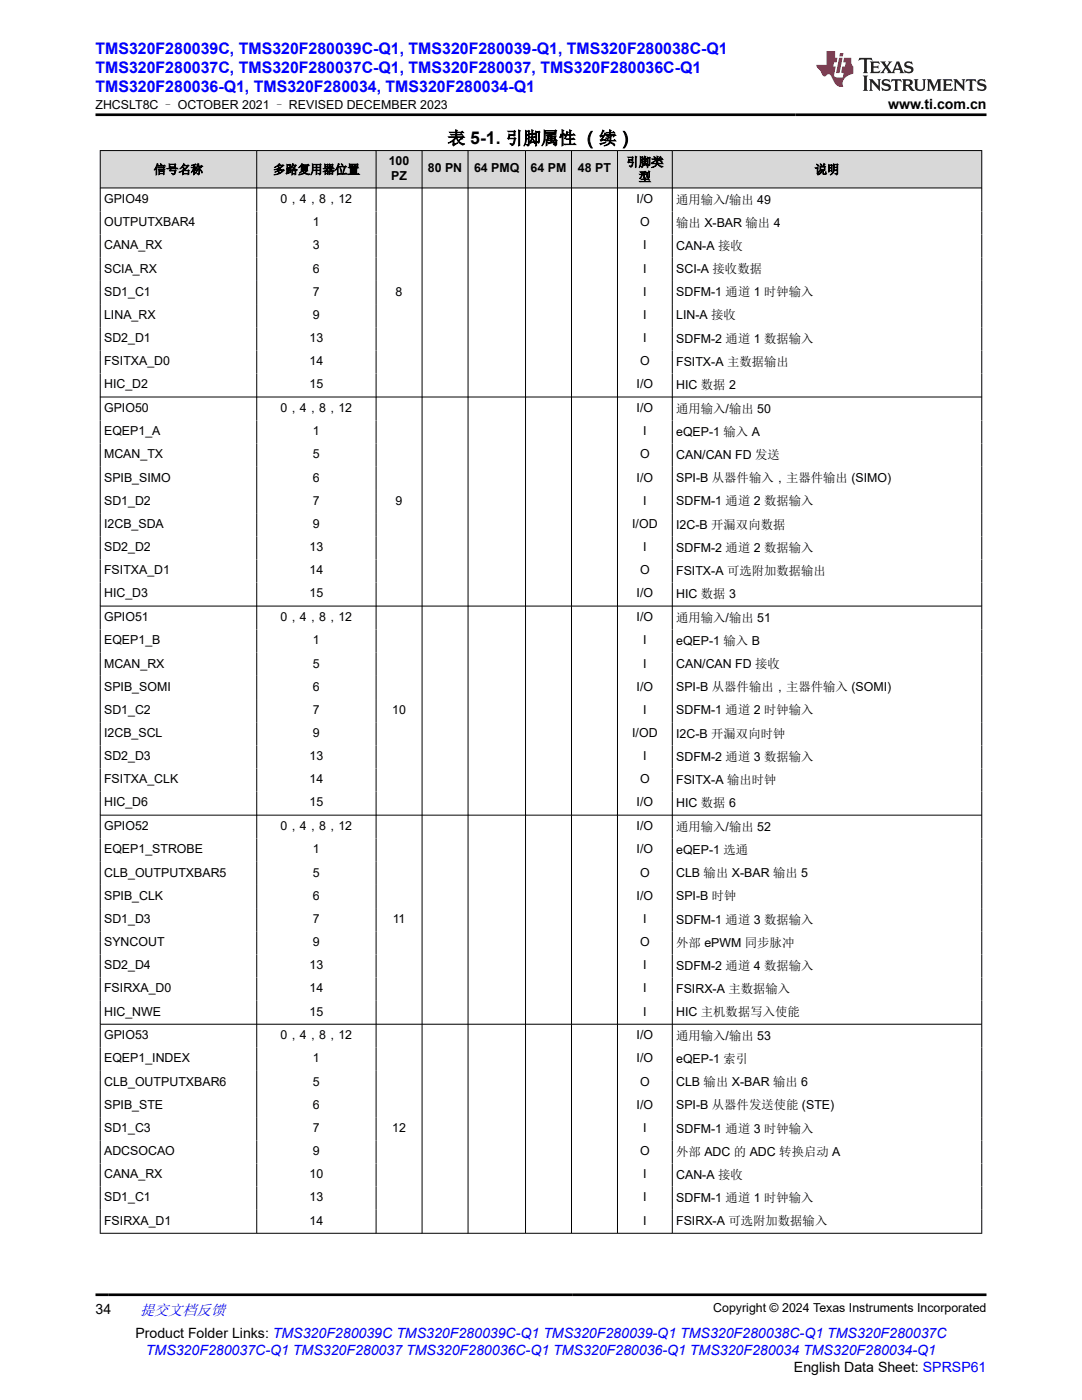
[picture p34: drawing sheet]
<svg xmlns="http://www.w3.org/2000/svg" width="216mm" height="279mm" viewBox="0 0 216 279" stroke-linecap="round" stroke-linejoin="round" font-family="sans-serif">
<defs><g id="words">
<text font-size="3.5" x="89.3" y="28.8">表 5-1. 引脚属性 （续）</text>
<g font-size="3.2" fill="#00f">
<text x="19.1" y="10.7">TMS320F280039C, TMS320F280039C-Q1, TMS320F280039-Q1, TMS320F280038C-Q1</text>
<text x="19.1" y="14.5">TMS320F280037C, TMS320F280037C-Q1, TMS320F280037, TMS320F280036C-Q1</text>
<text x="19.1" y="18.3">TMS320F280036-Q1, TMS320F280034, TMS320F280034-Q1</text>
</g>
<text font-size="3" fill="#00f" x="27.9" y="262.4">提交文档反馈</text>
<g font-size="2.8">
<text x="177.2" y="21.7">www.ti.com.cn</text>
<text x="19.1" y="262.1">34</text>
<text x="27" y="266.9">Product Folder Links: TMS320F280039C TMS320F280039C-Q1 TMS320F280039-Q1 TMS320F280038C-Q1 TMS320F280037C</text>
<text x="158.4" y="273.7">English Data Sheet: SPRSP61</text>
</g>
<text font-size="2.8" fill="#00f" x="29.1" y="270.3">TMS320F280037C-Q1 TMS320F280037 TMS320F280036C-Q1 TMS320F280036-Q1 TMS320F280034 TMS320F280034-Q1</text>
<g font-size="2.5">
<text x="19.1" y="21.8">ZHCSLT8C – OCTOBER 2021 – REVISED DECEMBER 2023</text>
<text x="30.7" y="34.7">信号名称</text>
<text x="54.5" y="34.7">多路复用器位置</text>
<text x="77.6" y="32.9">100</text>
<text x="78.1" y="35.9">PZ</text>
<text x="85.4" y="34.4">80 PN</text>
<text x="94.6" y="34.4">64 PMQ</text>
<text x="105.9" y="34.4">64 PM</text>
<text x="115.3" y="34.4">48 PT</text>
<text x="125" y="33.2">引脚类</text>
<text x="162.6" y="34.7">说明</text>
<text x="20.8" y="40.5">GPIO49</text>
<text x="56" y="40.5">0，4，8，12</text>
<text x="127" y="40.5">I/O</text>
<text x="127.4" y="36.1">型</text>
<text x="134.9" y="40.6">通用输入/输出 49</text>
<text x="20.8" y="45.1">OUTPUTXBAR4</text>
<text x="62.4" y="45.1">1</text>
<text x="127.7" y="45.1">O</text>
<text x="134.9" y="45.3">输出 X-BAR 输出 4</text>
<text x="20.8" y="49.8">CANA_RX</text>
<text x="62.4" y="49.8">3</text>
<text x="128.3" y="49.8">I</text>
<text x="134.9" y="49.9">CAN-A 接收</text>
<text x="20.8" y="54.4">SCIA_RX</text>
<text x="20.8" y="59">SD1_C1</text>
<text x="62.4" y="54.4">6</text>
<text x="62.4" y="59">7</text>
<text x="78.9" y="59">8</text>
<text x="128.3" y="54.4">I</text>
<text x="128.3" y="59">I</text>
<text x="134.9" y="54.5">SCI-A 接收数据</text>
<text x="134.9" y="59.1">SDFM-1 通道 1 时钟输入</text>
<text x="20.8" y="63.6">LINA_RX</text>
<text x="62.4" y="63.6">9</text>
<text x="128.3" y="63.6">I</text>
<text x="134.9" y="63.8">LIN-A 接收</text>
<text x="20.8" y="68.3">SD2_D1</text>
<text x="61.8" y="68.3">13</text>
<text x="128.3" y="68.3">I</text>
<text x="134.9" y="68.4">SDFM-2 通道 1 数据输入</text>
<text x="20.8" y="72.9">FSITXA_D0</text>
<text x="20.8" y="77.5">HIC_D2</text>
<text x="61.8" y="72.9">14</text>
<text x="61.8" y="77.5">15</text>
<text x="127" y="77.5">I/O</text>
<text x="127.7" y="72.9">O</text>
<text x="134.9" y="73">FSITX-A 主数据输出</text>
<text x="134.9" y="77.6">HIC 数据 2</text>
<text x="20.8" y="82.2">GPIO50</text>
<text x="56" y="82.2">0，4，8，12</text>
<text x="127" y="82.2">I/O</text>
<text x="134.9" y="82.4">通用输入/输出 50</text>
<text x="20.8" y="86.9">EQEP1_A</text>
<text x="62.4" y="86.9">1</text>
<text x="128.3" y="86.9">I</text>
<text x="134.9" y="87">eQEP-1 输入 A</text>
<text x="20.8" y="91.5">MCAN_TX</text>
<text x="62.4" y="91.5">5</text>
<text x="127.7" y="91.5">O</text>
<text x="134.9" y="91.6">CAN/CAN FD 发送</text>
<text x="20.8" y="96.1">SPIB_SIMO</text>
<text x="20.8" y="100.7">SD1_D2</text>
<text x="62.4" y="96.1">6</text>
<text x="62.4" y="100.7">7</text>
<text x="78.9" y="100.7">9</text>
<text x="127" y="96.1">I/O</text>
<text x="128.3" y="100.7">I</text>
<text x="134.9" y="96.2">SPI-B 从器件输入，主器件输出 (SIMO)</text>
<text x="134.9" y="100.9">SDFM-1 通道 2 数据输入</text>
<text x="20.8" y="105.4">I2CB_SDA</text>
<text x="62.4" y="105.4">9</text>
<text x="126.1" y="105.4">I/OD</text>
<text x="134.9" y="105.5">I2C-B 开漏双向数据</text>
<text x="20.8" y="110">SD2_D2</text>
<text x="61.8" y="110">13</text>
<text x="128.3" y="110">I</text>
<text x="134.9" y="110.1">SDFM-2 通道 2 数据输入</text>
<text x="20.8" y="114.6">FSITXA_D1</text>
<text x="20.8" y="119.2">HIC_D3</text>
<text x="61.8" y="114.6">14</text>
<text x="61.8" y="119.2">15</text>
<text x="127" y="119.2">I/O</text>
<text x="127.7" y="114.6">O</text>
<text x="134.9" y="114.7">FSITX-A 可选附加数据输出</text>
<text x="134.9" y="119.3">HIC 数据 3</text>
<text x="20.8" y="124">GPIO51</text>
<text x="56" y="124">0，4，8，12</text>
<text x="127" y="124">I/O</text>
<text x="134.9" y="124.1">通用输入/输出 51</text>
<text x="20.8" y="128.6">EQEP1_B</text>
<text x="62.4" y="128.6">1</text>
<text x="128.3" y="128.6">I</text>
<text x="134.9" y="128.7">eQEP-1 输入 B</text>
<text x="20.8" y="133.2">MCAN_RX</text>
<text x="20.8" y="137.8">SPIB_SOMI</text>
<text x="62.4" y="133.2">5</text>
<text x="62.4" y="137.8">6</text>
<text x="127" y="137.8">I/O</text>
<text x="128.3" y="133.2">I</text>
<text x="134.9" y="133.3">CAN/CAN FD 接收</text>
<text x="134.9" y="138">SPI-B 从器件输出，主器件输入 (SOMI)</text>
<text x="20.8" y="142.5">SD1_C2</text>
<text x="62.4" y="142.5">7</text>
<text x="78.3" y="142.5">10</text>
<text x="128.3" y="142.5">I</text>
<text x="134.9" y="142.6">SDFM-1 通道 2 时钟输入</text>
<text x="20.8" y="147.1">I2CB_SCL</text>
<text x="62.4" y="147.1">9</text>
<text x="126.1" y="147.1">I/OD</text>
<text x="134.9" y="147.2">I2C-B 开漏双向时钟</text>
<text x="20.8" y="151.7">SD2_D3</text>
<text x="61.8" y="151.7">13</text>
<text x="128.3" y="151.7">I</text>
<text x="134.9" y="151.8">SDFM-2 通道 3 数据输入</text>
<text x="20.8" y="156.3">FSITXA_CLK</text>
<text x="20.8" y="160.9">HIC_D6</text>
<text x="61.8" y="156.3">14</text>
<text x="61.8" y="160.9">15</text>
<text x="127" y="160.9">I/O</text>
<text x="127.7" y="156.3">O</text>
<text x="134.9" y="156.4">FSITX-A 输出时钟</text>
<text x="134.9" y="161.1">HIC 数据 6</text>
<text x="20.8" y="165.7">GPIO52</text>
<text x="56" y="165.7">0，4，8，12</text>
<text x="127" y="165.7">I/O</text>
<text x="134.9" y="165.8">通用输入/输出 52</text>
<text x="20.8" y="170.3">EQEP1_STROBE</text>
<text x="62.4" y="170.3">1</text>
<text x="127" y="170.3">I/O</text>
<text x="134.9" y="170.4">eQEP-1 选通</text>
<text x="20.8" y="174.9">CLB_OUTPUTXBAR5</text>
<text x="20.8" y="179.6">SPIB_CLK</text>
<text x="62.4" y="174.9">5</text>
<text x="62.4" y="179.6">6</text>
<text x="127" y="179.6">I/O</text>
<text x="127.7" y="174.9">O</text>
<text x="134.9" y="175.1">CLB 输出 X-BAR 输出 5</text>
<text x="134.9" y="179.7">SPI-B 时钟</text>
<text x="20.8" y="184.2">SD1_D3</text>
<text x="62.4" y="184.2">7</text>
<text x="78.4" y="184.2">11</text>
<text x="128.3" y="184.2">I</text>
<text x="134.9" y="184.3">SDFM-1 通道 3 数据输入</text>
<text x="20.8" y="188.8">SYNCOUT</text>
<text x="62.4" y="188.8">9</text>
<text x="127.7" y="188.8">O</text>
<text x="134.9" y="188.9">外部 ePWM 同步脉冲</text>
<text x="20.8" y="193.4">SD2_D4</text>
<text x="61.8" y="193.4">13</text>
<text x="128.3" y="193.4">I</text>
<text x="134.9" y="193.6">SDFM-2 通道 4 数据输入</text>
<text x="20.8" y="198">FSIRXA_D0</text>
<text x="20.8" y="202.7">HIC_NWE</text>
<text x="61.8" y="198">14</text>
<text x="61.8" y="202.7">15</text>
<text x="128.3" y="198">I</text>
<text x="128.3" y="202.7">I</text>
<text x="134.9" y="198.2">FSIRX-A 主数据输入</text>
<text x="134.9" y="202.8">HIC 主机数据写入使能</text>
<text x="20.8" y="207.4">GPIO53</text>
<text x="56" y="207.4">0，4，8，12</text>
<text x="127" y="207.4">I/O</text>
<text x="134.9" y="207.5">通用输入/输出 53</text>
<text x="20.8" y="212">EQEP1_INDEX</text>
<text x="62.4" y="212">1</text>
<text x="127" y="212">I/O</text>
<text x="134.9" y="212.2">eQEP-1 索引</text>
<text x="20.8" y="216.7">CLB_OUTPUTXBAR6</text>
<text x="20.8" y="221.3">SPIB_STE</text>
<text x="62.4" y="216.7">5</text>
<text x="62.4" y="221.3">6</text>
<text x="127" y="221.3">I/O</text>
<text x="127.7" y="216.7">O</text>
<text x="134.9" y="216.8">CLB 输出 X-BAR 输出 6</text>
<text x="134.9" y="221.4">SPI-B 从器件发送使能 (STE)</text>
<text x="20.8" y="225.9">SD1_C3</text>
<text x="62.4" y="225.9">7</text>
<text x="78.3" y="225.9">12</text>
<text x="128.3" y="225.9">I</text>
<text x="134.9" y="226">SDFM-1 通道 3 时钟输入</text>
<text x="20.8" y="230.5">ADCSOCAO</text>
<text x="62.4" y="230.5">9</text>
<text x="127.7" y="230.5">O</text>
<text x="134.9" y="230.7">外部 ADC 的 ADC 转换启动 A</text>
<text x="20.8" y="235.2">CANA_RX</text>
<text x="20.8" y="239.8">SD1_C1</text>
<text x="61.8" y="235.2">10</text>
<text x="61.8" y="239.8">13</text>
<text x="128.3" y="235.2">I</text>
<text x="128.3" y="239.8">I</text>
<text x="134.9" y="235.3">CAN-A 接收</text>
<text x="134.9" y="239.9">SDFM-1 通道 1 时钟输入</text>
<text x="20.8" y="244.4">FSIRXA_D1</text>
<text x="61.8" y="244.4">14</text>
<text x="128.3" y="244.4">I</text>
<text x="134.9" y="244.5">FSIRX-A 可选附加数据输入</text>
<text x="142.3" y="261.8">Copyright © 2024 Texas Instruments Incorporated</text>
</g>
</g></defs>
<g fill="#d8d8d8">
<path d="M20 30h175.9v7.5h-175.9z" fill-rule="evenodd"/>
<path d="M20.1 30.1h31.1v7.3h-31.1z" fill-rule="evenodd"/>
<path d="M51.3 30.1h23.7v7.3h-23.7z" fill-rule="evenodd"/>
<path d="M75.1 30.1h9.1v7.3h-9.1z" fill-rule="evenodd"/>
<path d="M84.3 30.1h9v7.3h-9z" fill-rule="evenodd"/>
<path d="M93.5 30.1h11.3v7.3h-11.3z" fill-rule="evenodd"/>
<path d="M104.9 30.1h9.1v7.3h-9.1z" fill-rule="evenodd"/>
<path d="M114.1 30.1h9v7.3h-9z" fill-rule="evenodd"/>
<path d="M123.3 30.1h10.8v7.3h-10.8z" fill-rule="evenodd"/>
<path d="M134.2 30.1h61.6v7.3h-61.6z" fill-rule="evenodd"/>
</g>
<g fill="none" stroke="#000" stroke-width=".2">
<path d="M19.9 30h176.1M19.9 37.5h176.1M20 30v216.2M51.2 30v216.2M75 30v216.2M84.2 30v216.2M93.4 30v216.2M104.9 30v216.2M114 30v216.2M123.2 30v216.2M134.1 30v216.2M195.9 30v216.2"/>
<path d="M19.9 79.2h176.1M19.9 121h176.1M19.9 162.7h176.1M19.9 204.4h176.1M19.9 246.1h176.1"/>
</g>
<path d="M171.5 11.6l-.2 .5 .5-.2h.6v.1v2.2l-.2 .4h1l-.2-.4v-2.2v-.1h.5l.6 .2-.2-.5zM173.6 12.3l.2 .4v1.5l-.2 .4h1.9l.1-.6a1.08 1.08 0 0 1-1.3 .2v-.7h.6l.4 .2v-.7l-.4 .2h-.6v-.5l.2-.2a1 1 0 0 1 1 .3l-.1-.5zM175.7 12.3l.9 1.1-1 1.2h.9l-.2-.2 .5-.8 .4 .8-.2 .2h1.6l-.2-.2 .2-.5h.9l.1 .5-.1 .2h.9l-.2-.3-.8-2h-.5l-.9 2.2-.9-1.1 .9-1.1h-.8l.2 .2-.4 .6-.4-.6 .2-.2zM179 12.7l.4 1h-.7zM180.7 12.4a.65 .65 0 0 0-.2 .7 .65 .65 0 0 0 .6 .5l.6 .1 .1 .3a.79 .79 0 0 1-.7 .4 .79 .79 0 0 1-.7-.5l.1 .7 .2-.1a.93 .93 0 0 0 1.1 .1 .93 .93 0 0 0 .4-1 1.46 1.46 0 0 0-1.2-.6l-.1-.3a1.09 1.09 0 0 1 1.2 .2l-.2-.6-.1 .1-.5-.2zM172.2 15.1l.2 .4v2.2l-.2 .4h1l-.2-.4v-2.2l.2-.4zM173.4 15.8l.2 .4v1.5l-.2 .4h.8l-.3-.4 .1-1.3 1.6 1.8v-2l.2-.4h-.7l.1 .2 .1 1.1-1.2-1.3zM176.2 15.9a.65 .65 0 0 0-.2 .8 .65 .65 0 0 0 .6 .4l.6 .2 .1 .2a.79 .79 0 0 1-.7 .4 .79 .79 0 0 1-.7-.5l.1 .7 .2-.1a.93 .93 0 0 0 1.1 .1 .93 .93 0 0 0 .4-.9 1.46 1.46 0 0 0-1.2-.6l-.1-.4a1.09 1.09 0 0 1 1.2 .2l-.1-.6-.2 .1-.5-.1zM177.9 15.8l-.1 .6a.63 .63 0 0 1 .8-.3v1.6l-.3 .4h1l-.2-.4v-1.6a.66 .66 0 0 1 .8 .3l-.1-.6zM180 15.8l.2 .4v1.5l-.2 .4h1l-.2-.2-.1-.7h.5l.1 .2a.79 .79 0 0 0 1.2 .6l-1-.9a.61 .61 0 0 0 .6-.6 .61 .61 0 0 0-.5-.7zM180.8 16.1h.1a.47 .47 0 0 1 .5 .1 .47 .47 0 0 1 .1 .5l-.1 .1-.7 .1zM182.3 15.8l.2 .2a2.27 2.27 0 0 0 .4 2 1.04 1.04 0 0 0 1.7-.7v-1.3l.2-.2h-.8l.2 .4v1.1a.6 .6 0 0 1-.6 .6 .6 .6 0 0 1-.6-.6v-1.1l.3-.4zM184.9 15.8l.2 .4v1.5l-.2 .4h.8l-.3-.4v-1.4l.9 1.9 .9-1.9v1.4l-.3 .4h1l-.2-.4v-1.5l.2-.4h-.8l-.7 1.5-.6-1.5zM188.1 15.8l.2 .4v1.5l-.2 .4h1.9l.1-.6a1.09 1.09 0 0 1-1.3 .2v-.7h.6l.4 .2v-.6l-.4 .2h-.6v-.6l.2-.1a1.01 1.01 0 0 1 1 .3l-.1-.6zM190.2 15.8l.3 .4v1.5l-.3 .4h.8l-.2-.4v-1.3l1.6 1.8v-2l.2-.4h-.7l.2 .2v1.1l-1.2-1.3zM192.8 15.8l-.1 .6a.63 .63 0 0 1 .8-.3v1.6l-.3 .4h1l-.2-.4v-1.6a.66 .66 0 0 1 .8 .3l-.1-.6zM195.2 15.9a.65 .65 0 0 0-.2 .8 .65 .65 0 0 0 .6 .4l.6 .2 .2 .2a.79 .79 0 0 1-.7 .4 .79 .79 0 0 1-.7-.5l.1 .7 .2-.1a.93 .93 0 0 0 1 .1 .93 .93 0 0 0 .5-.9 1.46 1.46 0 0 0-1.3-.6v-.4a1.09 1.09 0 0 1 1.2 .2l-.2-.6-.2 .1-.5-.1z" fill="#231f20"/>
<path d="M164.9 10.2v2.8h-2l.1 .3 .8 1a.95 .95 0 0 0 1 .9 .59 .59 0 0 1 .5-.4 .59 .59 0 0 1 .5 .4l.4 .7a1.59 1.59 0 0 0 2.1 1.4 1.61 1.61 0 0 1 1-2.3l1-.3-.1-1.5a1.59 1.59 0 0 1-.3-1.7h-1.5l-.2 .9h.6l-.2 .9h-.5l-.2 1v.2l.4 .1-.1 .9h-.7a.73 .73 0 0 1-1-.7l.3-1.5h-.5l.1-.9h.5l.2-.9h-.5v-1.3zM167.4 11.5l-.6 3.1h.7l.6-3.1zM167.6 10.6l-.1 .6h.7l.1-.6z" fill="#ed1c24"/>
<path d="M19.1 22.9h177.8M19.1 258.4h177.8" fill="none" stroke="#000" stroke-width=".53"/>
<use href="#words"/>
</svg>
